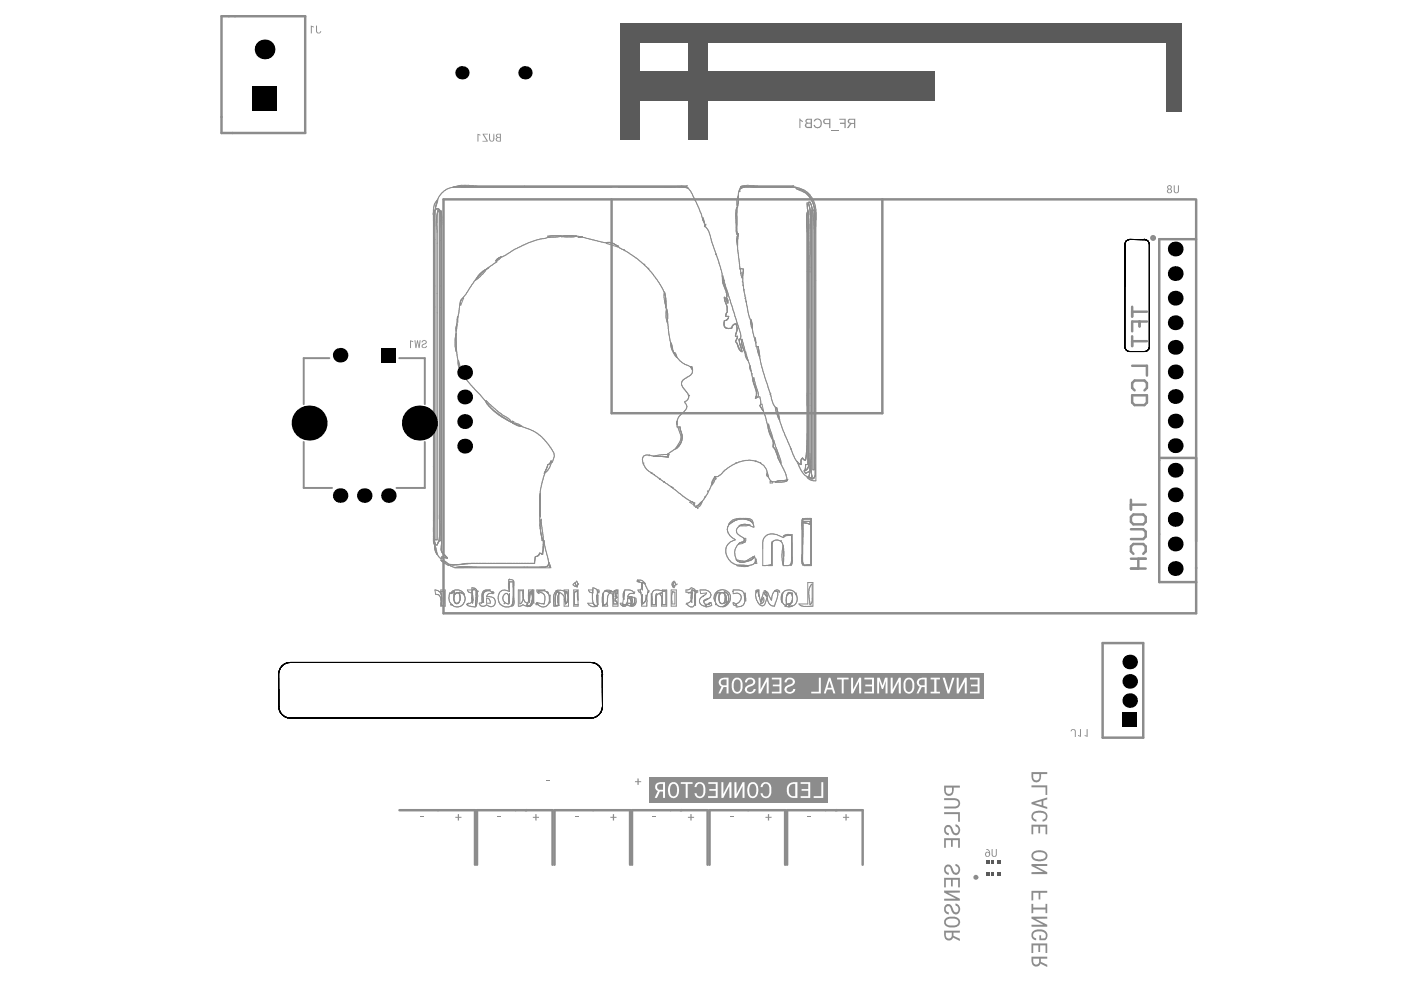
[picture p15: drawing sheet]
<svg xmlns="http://www.w3.org/2000/svg" width="297mm" height="210mm" viewBox="0 0 297 210" stroke-linecap="round" stroke-linejoin="round" font-family="sans-serif">
<path d="M238.8 51.1l.7-.3h3.1a1 1 0 0 1 1.1 1v21.7a1.07 1.07 0 0 1-1.1 1h-3.1a1.07 1.07 0 0 1-1-1v-21.7zM59.8 141.2l1.1-.7h.7h63.6a2.4 2.4 0 0 1 2.5 2.4v6.9a2.49 2.49 0 0 1-2.5 2.4h-63.6a2.4 2.4 0 0 1-2.5-2.4v-6.9l.3-1.2z" fill="none" stroke="#000" stroke-width=".21"/>
<g fill="none" stroke="#8c8c8c" stroke-width=".21">
<path d="M96.1 39.7h1.7M98.9 39.6l-1.1-.1a4.9 4.9 0 0 0-5.2 3.3l-.2 1.5h.4l.3 .3M141.9 39.6h1.3M142.4 39.7h-46.4M143.8 39.6l.1 .1M144.7 39.7a2.12 2.12 0 0 1 2.2 1.8l1.2 2.5 1.2 3.2v-.1M145.2 39.6h-48.5l1-.3 48 .1-.4 .2M145.3 39.6l-3.9 .1M145.3 39.6l.6 .3-1.2-.3-1.8 .1M157.3 39.6l-.3 .2v.2l1-.3h1.9M159.3 39.7h-2l-.5 .6M159.6 39.7h9.2"/>
<path d="M165.3 39.6l3.3 .1M167.5 39.6h-10.5l1.4-.3 9.9 .1-.7 .2M168.8 39.7l1.8 .6 1.2 1.1a6.4 6.4 0 0 1 1.2 3.6v56.9l-1.2-.2-.7-.5 .4 .1a.83 .83 0 0 0 .8 .1 .83 .83 0 0 0 .5-.7v-56.1l-.1 .4M168.8 39.7a4.4 4.4 0 0 0 2 1.2l.8 .9 .6 .8 .5 1.5v55.5h-.3v-55l-.6-1.6M168.8 39.7v.3l.3 .1 .6 .1 .7 .3 1.2 1 .6 1 .3 1.1M92 45.5v6.4M92.2 45.1l-.2-.5v70.8l-.1-.6-.1-69.6 .2-1.7 .4-.7 .4-.4-.8 2.8M92.2 45.5v1.4M93.1 44.6l-.4 .7v69.2h-.5v-69.5a.64 .64 0 0 1 .6-.8 .64 .64 0 0 1 .7 .8v69.6M93.1 44.6h-.3l-.2 1.4 .1 2.7M93.1 44.6l.5 .9M93.1 44.6v70h.4"/>
<path d="M93.5 45.3l.1-.6v71.2M93.5 45.9v.8M93.6 45.7v2M103.3 57l-1.3 1-1 1.2M103.3 56.9l.3-.1a6.9 6.9 0 0 0-3.1 3l-2.1 3.1a1.75 1.75 0 0 0-.8 1.5l.1 .3 .6-1.5a2.35 2.35 0 0 0-.9 2.2l-.4 2.5M106 54.6l.3-.2-.5 .6-.8 .4 .9-.8M116.2 50h2.8l-.8 .2-1.6 .1h-.4zM116.6 50l-.1 .1a2.84 2.84 0 0 1-1.9 .6l-3.8 1.3-1.6 .8-2.2 1.4-.9 .3a1.01 1.01 0 0 0-.8 .9l.1 .1-.7 .4a9.1 9.1 0 0 0-2.6 2.4l-1.3 1.1 .1-.2M116.8 50h5.5l-.8 .2h-2.5l.4-.2M119.6 50h2M122.1 50l6 1.4h1.2l.7 .2M122.6 50.3l.9-.1z"/>
<path d="M129.7 51.5l-1.2 .1 2.5 .8-.6-.6M129.9 51.6l.8 .4a.39 .39 0 0 1 .5 .4l3.2 2 1.9 1.5 1.8 1.8 1.5 2.1a7.5 7.5 0 0 1 1.5 3.4M130 51.7l.3 .1M132.3 52.9l-.1 .1M136.7 56l-.1 .1M137.6 56.9l-.1 .1M149.1 46.8l-.1-.7 .4 1.4-.1 .5M149.1 46.9l.2 .2M149.3 48l.5 .3 .4 .6 2.8 8.6a17.1 17.1 0 0 0 1.1 4.6v.8M149.7 47.5l-.1 .3-.3 .2zM151.8 53.9l-.1 .1M153.3 59.1v-.6l.3 1.1-.3-.4"/>
<path d="M156.2 45v1M156.2 47.7v1.3M156.2 49.1l.3 .5M156.3 43.9l-.1 .4M156.4 50.6v2.4l.5 3.9 .7 .2M156.4 43.6l-.3 .8-.1 .7 .1 4 .1 .6v-5.8M156.4 43.3v.3M156.5 49.9l-.1 .4M156.5 41.4l-.3 1.1 .2 1.4v-.3M156.5 49.6l-.3 1 .2 1.5v-2.1M156.5 42l.1 .5-.2 1M156.5 49.6v.4"/>
<path d="M156.8 40.3l.1 .4v-.7l-.4 1v2.2M157 56.9l.1 1.1 .2 .9 .2-.6M157 56.9l-.1 .2M157 56.9l.6 .2M157.2 57.9l-.2 .1M157.4 59.7v.1M157.6 57.5l-.1 2.2 .1 1.4 1.1 5.5 .7 1.9M157.6 57.1v.3M157.6 57.1l-.1 .8M171.1 48v47.2l-.3 2.4M171.2 43.8l.2 1.5 .1 52M171.2 44.3l.1 54.2h-.5v1.3l.4-.4 .2-.7"/>
<path d="M171.2 44.3l-.1-1.3h.3l.4 1.4v2M171.2 44.9l-.2 .8 .1 2M171.3 44.7l-.2 1.1v2.7M171.3 44.7v.1M171.3 44.7l-.1 .1M171.3 44.9l.1 .5M171.4 51.1v18.6M171.7 42.8l-.4 .4-.1 .5M171.7 42.8h-.3l.4 2.9-.1 8.4M171.7 42.8l.2 .5M171.8 47.4l-.2 53.1M172 43.6v.1"/>
<path d="M172.1 43.8l.1 1.4-.2 1.7M172.6 43.8l.1 .5M172.7 44.6h-.7v55.2l.2 1.1M172.7 45.1l-.2 1.1 .2 2.5M172.7 44.3l.1 .9M172.8 46v1.7M96.6 70.9l.1 2.6M96.7 70v.2l.2-1.6-.3 1 .1 1.3M96.7 70.7v3.9l-.2-1.2v-1.6zM96.7 74l.5 2.8M96.8 69l-.1 1M97 68l-.1 .8"/>
<path d="M97 67.9l.1-.8v1.2l-.1-.3M97 67.9v.1M97.2 76.7v.8l.3 1.1 .3-.3 .1 .3a8.2 8.2 0 0 0 2.2 3.4l1.7 1.7 2.3 2.8 1.4 1.2 2.7 1.7M97.4 78l-.2-1.5 .5 2.1-.3-.3M98.2 79.1l.1 .5-.2-.3zM141 62.7l-.1-.8-.1 1.2 .4 1.9M141.1 63l.1 .3M141.2 63.6v1.4M141.2 65.1l-.1 .2M141.2 63.2v1.4M141.2 65l.3 3.5-.3-1.2 .2-1.8 .2 1-.1 1.2M141.5 68l.3 2.6 .4 2.3"/>
<path d="M142.2 73l.5 1.3a5.7 5.7 0 0 0 3.6 3.4 1.15 1.15 0 0 1 .5 1.1 1.15 1.15 0 0 1-.7 1l-1.2 .8a.95 .95 0 0 0-.4 1.1l.9 1.3a1.26 1.26 0 0 1 .6 1.2 1.26 1.26 0 0 1-.9 1l.3 .4a1.18 1.18 0 0 1-.3 1.6 3.5 3.5 0 0 0-1.5 1.9l-.2 .5 .2 .5M142.2 72.9l.1-.2 .3 1.7-.3-.7-.1-.7M142.2 72.9v.1M142.7 74.5v.1M142.8 74.7h.3l.5 1.1zM146.4 77.7h.3l.1 .8zM153.5 68.5l.1 .6M153.6 63.2v.3M153.6 63l.4 .5 .2 .8 .1-.6-.3-.5M153.6 63v.5M153.6 68l-.1 .4M153.6 68l-.1 1.1 .2 .3 .3 .2h1.1"/>
<path d="M153.6 69.2v.1M153.6 63l.4 .7M153.6 69.2l.1 .2M153.6 63.5l.1 .1M153.7 63.6l.5 1.5v1M153.7 63.6l.1 .4M153.8 69.4l.8 .2M153.8 64.1l.3 1 .1 .9M154 63.2l.3 .3 .1 .8-.3-.5M154 63.2l.1-.7-.3-1.1a3.8 3.8 0 0 1-.5-2.5l3.4 10.7a2.64 2.64 0 0 1 .2 2.3h-.1M154.1 62.9l-.1 .3M154.2 66.1l-.3 .8"/>
<path d="M154.2 66.1l-.2 .3-.1 .7h.6l-.1 .4-.4 .4-.3 .1M154.4 67.4l-.3 .4-.5 .2M154.5 67.2v.2M155.1 69.6h-.3M155.5 68.9l-.4 .7M155.9 68.7l-.4 .1M156 72.5l.7 1.6 .6 .5M156.1 68.6l.2 1.1-.4 1.6h.5M156.1 68.6v.4M156.1 68.6l-.7 .3-.2 .5M156.2 69.1v.9l-.2 1M156.4 71.3l-.4 .9"/>
<path d="M156.4 71.3l-.5 1.1 .3 .3 .6 1.4 .5 .5M156.7 72.1l.6 2.5M156.8 72.4v.3M156.9 72.9v.1M157.2 73.8v.2M157.2 72.4v-.5h-.5l.1 .5M157.2 74.1l.1 .5M157.2 72.5l.5 1.8M157.5 73.8l-.2-.6a1.41 1.41 0 0 1 0-1.3l.7 2.7-.2-.2M157.6 60.5l-.1 .1M157.6 74.1l1.4 3.6M157.7 61.4v.1"/>
<path d="M158.1 63.2l-.1 .1M158.1 74.6l.5 1.9a1.9 1.9 0 0 1-.5-1.9zM158.2 63.9v.1M159 77.7l.7 3.2M159.1 77.6l.1 1-.3-.6zM159.4 68.5l-.2-.8-.1 .6 .4 1.4M159.4 68.5l.1 .8M159.5 69l.1 1.5 .5 1.6M159.5 79.2l-.1 .1M160.1 72.2l.2 .5-.2-1.1v.6M160.2 72.5l.1 1h.5l.3 2.2-.5-1.2-.1-1M160.8 73.6l.4 3.1 .9 3 1.9 6 .4 .6 .3 .2"/>
<path d="M108.2 89.4l.3 .2a6.4 6.4 0 0 0-2.3-1.9l-3.2-2.8 .2 .7 .4 .5 2.1 1.9 1.7 1 2 1 3.7 1.4 1.8 1.2 1.4 1.7a4.7 4.7 0 0 1 1.2 2.5l-.4 1.2-.3-.3-.1 .4M108.6 89.3l.4 .1-.3 .1zM108.6 89.7a2.74 2.74 0 0 1 2.1 .7h-.6zM115.6 100l-.2 .4 .1-.1M115.8 99.4l-.3 .9M116.1 98.7l-.2 .6M116.6 98.2l-.3 .3M116.7 98.1l-.2 .3-.3 .1-.6 1.5M116.7 98.1l.2-.4-.3 1.3-.4 .7-.7 .6M136.5 98.2l-.1 .1M137.8 96.5l-.2 .1M139.3 96.8l-1.2-.2a1.3 1.3 0 0 0-1.9 .5 3.8 3.8 0 0 0 2.4 3.5"/>
<path d="M140.4 96.8l1 .1M141 96.8l.7 .1M141.5 96.3l-1.8 .2-1.2 .3h2.4M141.5 96.3l.2 .1v.5M141.5 96.3h.3l-.1 .6M141.7 96.4h.1M143.6 89.3v1.2h.6v.3a3 3 0 0 1 0 3.3l-.2 .4-.8 .7 .8-1.3a1.9 1.9 0 0 0 .3-1.6l-.6-1.8M144.2 90.7l.2 1M144.5 93.5a7.3 7.3 0 0 1-3 2.8M144.5 91.8l.1 1.2M144.6 93l-.1 .3M146.2 83.8l-.1 .2"/>
<path d="M156.1 98.1h-.1M159.7 81l.8 2.3-.1 .6-.3 .5M160.1 84.4l1-.3 .2 .9v.6l-.2 .4M160.3 82.7l-.7-2.1 .2-.5 1 3.2v.7l-.3 .3M160.3 82.8l.1 1-.3 .6M160.3 97.7l-.2 .2M161.1 86l.5-.3 .3 1.4-.7-.9M161.1 86l.1 .2M161.2 86.2a11.5 11.5 0 0 1 1.7 4.3M161.3 98.1h-.1M162.9 90.7l1.1 3.2M163 89.9l.9 3.4-.4-.5a3.9 3.9 0 0 1-.5-2.9z"/>
<path d="M163.4 83.5l-.1 .2M163.9 94.8l.2-1.5 1.5 4.9-.3-.4M163.9 94.8l.8 1 .7 2.2 .4 .8a7.5 7.5 0 0 1 1.1 3.1l-2.1 .1M164 94.1l-.1 .7M164.1 95l1.1 2.6M164.2 93.8l-.1 .1M164.4 86.5h.3l.6 2.6-.3-.5zM164.7 86.5l.2 1.5 .6 1.7 2.7 6.8 .6 1.2 1.1 .8M167.6 94.9v.1M167.8 95.2l-.1 .1M169 97.8v.1M169.2 98.1l-.1 .1"/>
<path d="M169.9 98.5l-.7-.2a4.3 4.3 0 0 0 2.2 2.9l.3-1.3-.9 .5-.3-.6a1.18 1.18 0 0 0 1-1.2M169.9 97.5v.8M169.9 97.5v1M170.2 97.1l.1 .3 .5 .2M170.2 97.1l-.3 .4M170.2 97.1l.6 .5M170.8 99l-.3 .9 .1 .2M171.1 95.4l-.3 2.2M171.1 94.3v1M171.1 86v7.4M171.4 97l.1 1.7M171.7 99.8l-.8 .5"/>
<path d="M172 96.3l-.1 3.5 .3 1.4M172.8 99.1l.1 1.6a.62 .62 0 0 1-.3 .7 .62 .62 0 0 1-.8-.1l.4-.1M91.9 112.7l.1 1.5M92 115.2l.7 2.3 .3 .5 .6 .5 .5-.3 .6 .1M92 109.6l-.1 2.3M92 114.4l.4 1.1h.3M92 114.8l.2 .1M92.2 114.9v.2M92.3 115.3v.1M92.6 117.3l-.4-1.6v.7l.5 1.2v-.2M92.8 115.2l-.1 .3M93.1 110v4"/>
<path d="M93.1 114.1l-.4 1.4M93.5 114.6l-.7 .5M93.6 116.2a2.13 2.13 0 0 0 1.1 2l.2 .2M93.6 115.4l.1 1.6 1.2 1.4M93.6 119a1.47 1.47 0 0 1 1.6 .9zM94.9 118.4l-1.3-.4-.1 .8 .4 .1a4.1 4.1 0 0 0 3.2 .8M99.9 119.5l-2.7 .2M113.3 119.5h-14.4l-1.4 .2-2.3-.1 .4 .4 1.1 .3 18.9-.1M113.5 118l-.2 1.5M113.7 118h-.2M114.4 106.9v-1.8l.2-.5v5l-.2-.7M114.4 117.3l.7 .3 .1-2.6 .2-.4 .9 5"/>
<path d="M114.4 117.3l-.3 .5-.6 .2M114.4 117.3l-.4 .6M114.4 106.2l.1 5.3M114.5 111.3l.2-1.2 .5 4.5h-.3l-.1-1M114.5 111.5v.2M114.5 111.6v.6M114.5 112.1l.1 .2M114.6 112.3l.1 .8M114.6 112.5v.3M114.6 112.9l.1 .5M114.7 113.4l.5 1.7M114.7 113.3v.2"/>
<path d="M115.2 115.2l-.3 2.4-.2-.3h-.3M115.5 100.3l-.9 3.2-.2 1.7M116.3 119.7l-.4 .4M116.3 119.6l.2-.3v1.1h-20.1l1-.3 2.8 .1M116.3 119.6l-.2 .5-.6 .1M116.6 119.8l.2 .6-.2-.3zM138.2 100.2l-.1 .2M138.6 100.6l3.7 2.6M138.8 100.6h-.2M140 101.5l-.2 .1M140.9 102.1l-.2 .2M142.3 103.2l.5 .3z"/>
<path d="M142.4 103.3l3.6 2.7a1.43 1.43 0 0 1 1.2 1.1l-1-.6 .6-.1M147.5 107.6l1.4-1.3-.6 1.1-.4 .2zM148 107.8h-.1M149.5 105.3l-.1 .1M150.1 104.1l-.1 .1M151.5 101.2l.2-.2-.3 1.2-.5 .7 .1-.9zM151.9 101.5l-.2 .1M154.5 111.4h.1M155.7 110.4h.1M155.8 110.4l-1.3 .8 .8-.9 .9-.3h2.8a.86 .86 0 0 1 .7 .9l-.3-.2M156.4 119l.4 .1M156.7 115.2l.8-.3v.3l-1 .2z"/>
<path d="M156.7 110.1l-.9 .3M156.8 119.1l.3 .1M157 110l-1.6 .5a1.84 1.84 0 0 0-.7 3l1.2 1-1.1 .5-.7 .8-.2 .6 .1 1.3a3.2 3.2 0 0 0 3.2 2.2h1.7a4.4 4.4 0 0 1-2.5 .1l-.2-.1h2.2M157 110h1.1l.8 .3a1.83 1.83 0 0 1 .9 1.5l-.4-.2a2.01 2.01 0 0 0-2-.3 1.24 1.24 0 0 0-1 2l1.4 .9M157 110l-.2 .1M157 119.2h.9l1.2-.4 .9-.8 .1 .5-.1 .9-.6 .4-.7 .1M157.4 110h.2M157.6 110l1.7 .6M157.8 114.3l-.2 .8 .5-.3v-.7h-.3v.4M157.8 114.6l-.1 .2a2.44 2.44 0 0 0-1.9 2.9l.3 1 .3 .3M157.9 111.2h-.3M158 111.2l1.1 .1-.8 .2h-1.6l.7-.3"/>
<path d="M159.5 118.2l.5-.3-.1 .3-.9 .7-1.4 .1-1.5-.3 .3 .3M159.6 118.2l-1.3 .7a1.82 1.82 0 0 1-1.8 .1M159.7 111.1h.1M160.3 118.5l.2 1h-.4zM162.7 100.2l.3 1-.5-.4zM162.8 100.7l-.2-.7a2.78 2.78 0 0 0-1.9-2.1l-1.6-.3-2.4 .3-2 1-2.1 1.8a.81 .81 0 0 1-1.1 .3l-1.1 2.8-.7 1.3a5.8 5.8 0 0 1-1.9 2.2h-.6l.1-.7-.5-.2M162.9 100.8v.4a1.34 1.34 0 0 0 2 .8M163.3 119.8l-1.6 .1v-5a2.11 2.11 0 0 1 3.1-1.5l1.3 .6 .7-.5h1v5.7l-.1 .5-.4 .2h-1.2M163.3 102.1h.4v.3h-.4zM163.6 115.2a1.1 1.1 0 0 1 1.6-.6l.6 .4 .3 1M163.7 114.8v5.1h-.7l.6-.1v-4.4zM164.7 102l-.1 .1"/>
<path d="M165.5 101.9l1.5-.3a1.54 1.54 0 0 1-1.3 .7h-1.3l.1-.1M165.7 114.7h-.1M166.1 115.7v4.2l-.3-1.7v-1.4zM166.1 116.1v3.1M167 113.5l-.9 .2 .4-.3 .5-.1 1 .1v5.6l-.1 .6-.2 .3v-.4M167.8 118.6v.7M167.8 114.9v3.6M170.2 110.1h1.7v9.7h-1.7v-8.9h.6M170.2 110.1l1.8-.2v10h-1.5l.6-.1M170.2 110.1v5.4M170.2 117.5v1.3M170.2 119.1l.3 .7"/>
<path d="M170.3 110.5v.4M170.6 110.9l1.1 .3v-.7h-1.5v-.6l-.2 .4v8.8l.2 .7M171.1 111l.5 .1M171.6 100.7v.6l.6-.1M93.5 125.4v-.3h.9v3.4h-.9v-.8a1.77 1.77 0 0 0-.6-1.6l-.5-.1-.2-.9 .5 .1a1.38 1.38 0 0 1 .9 1.1M93.5 125.4l.1 .8M93.5 125.4h.7M93.6 126.3v2.1h.5M93.6 126.5v1.2M94.2 125.4l-.1 3M96.1 125.5l-.6 .4 .4-.6a1.74 1.74 0 0 1 2.4 .4l.2 .3-.6-.2M96.1 125.5l-.3 .4-.5-.2-.1 .8a1.78 1.78 0 0 0 .8 1.9l-.5-.2 .3-.1"/>
<path d="M96.1 125.5l.2-.1-.1 1.7M96.2 127l.1 .6M96.3 127.2l.1 .6a.63 .63 0 0 0 .8 .1 .63 .63 0 0 0 .3-.6l-.1-1.7 .9 .5a1.75 1.75 0 0 1-.7 2.5l-.4 .1a1.42 1.42 0 0 1-1.4-.5M96.3 125.6l.1 .4a1.35 1.35 0 0 1 1.4-.3M97.5 126.1a.56 .56 0 0 0-1-.3l-.3 1M97.5 126.5a1.05 1.05 0 0 1-.8 1.4l-.3-.3M99.1 125.1h.9v.6l-.7-.2zM99.1 128l.3-.1-.5 .3zM100 124.6l.8 .2-.8 .1zM100.1 125.9v-.7a.52 .52 0 0 1 .9 0h.1l-.2 2.5M100.1 125.9l.1-.2v1.6a1.17 1.17 0 0 1-1.1 .8v.3l1.4 .3h.3l.1-.6M100.1 125.9l-.1 1.1 .2 .9v-.9"/>
<path d="M100.1 125.9l.1 .9M101 126.3v-1.4a6.3 6.3 0 0 1 0 3.6v-2M101.4 125.3l-.1 .1M102.2 127.7l-.1 .2M102.4 126.5a1.08 1.08 0 0 1-.4 1.3l-.4 .1a.9 .9 0 0 0 1.6 .3 1.06 1.06 0 0 0 1.8-.3 1.06 1.06 0 0 0-1.2-1.4h-.6a.96 .96 0 0 1 1.4-.6l-.1-.1a1.3 1.3 0 0 0-2-.2l-.1 .4v.8M102.4 127.1l.1 .6h-.3M103.2 126.8l.5 .3 .2 .8h-.7zM103.3 125.2a1.08 1.08 0 0 0-.9 1M103.5 125.2l.4-.1h-.9a1.04 1.04 0 0 0-.8 1v1.6M104.3 125.6l.2-.2 .2 .3zM107 128h-.1M107.9 126.5a.63 .63 0 0 0-.8-.6 1.21 1.21 0 0 0 .2 2.1l.6 .1v-1.8l.1-.4v2l-.1-.5"/>
<path d="M107.9 126.6v.5M108 125.4l-.2-.9 .1-1.6h.6l.2 .1 .3 .4v3.8a.93 .93 0 0 1-.5 1.3l.3-1.2M108 123.4h.8v4.2a1.22 1.22 0 0 1-.9 1.1h-.8a1.78 1.78 0 0 1-1.4-2.3l.2-.7a1.18 1.18 0 0 1 1.3-.6l.8 .3zM108.1 122.8h-.1M108.8 124.5v2.4M110.2 125.2h.6v.6a2.37 2.37 0 0 1-.2 1.9l-.4 .4zM111.6 128.4l.3-.5a1.28 1.28 0 0 1-1-1.1l.1-1.7h-1.1v3.4l.7-.1 .2-.2 .8 .3h.8M111.6 128.4l.8 .1M111.7 128.2l.5-1.1v-1.5h.7v1.6l-.3 .7a.51 .51 0 0 1-.2 .5 .51 .51 0 0 1-.6 0M111.8 128.2l-.2 .2M112 128.6h-.1M112.8 127.5l-.4 1"/>
<path d="M112.9 126.6v.3M112.9 126.3l-.5-.9 .6-.2v2.2M112.9 127.1l-.1 .3M113 127.5l.2 .4v-2.8h-1.1l-.1 1.8 .2 .8 .2-1.6 .5-1 .1 1.9a1.28 1.28 0 0 1-.6 1.5M113.7 128l.1-.1 .2 .3h-.3zM114.1 125.2l.2 .7-.4-.3-.1-.5h1.7l-.4 .1M114.1 125.2l1.3 .9 .1 1.1-.1 .9-1.6-.4a1.39 1.39 0 0 0 1.3 1 1.39 1.39 0 0 0 1.3-.9M114.1 125.2h1.2l.6 .4M114.4 125.2h.5M115.3 128h-.1M115.8 120.1l-.1 .1M115.8 125.4l.4 .2 .1 .3z"/>
<path d="M115.9 125.6l.5 .7a1.41 1.41 0 0 1 0 1.3v.3M116.6 126.2v1.5l-.1-.4zM117.8 125.4l.4-.2-.5 1.6v1.6h.8l-1.1 .1v-2.1zM118.3 126.5l.2-.8v2.7M118.3 126.4v2M118.3 127.6l.2 .8M118.3 126.3l.4-.4-.5-.3a.79 .79 0 0 0-.5 .9v1.2M119.8 125.6l.4-.2-1.3-.3-1 .1 .2 .1a2.15 2.15 0 0 1 1.6 1.7l.1 .4M119.8 125.6h.6v.5a1.74 1.74 0 0 1-.5 2M119.8 125.6l.1 .7M119.8 125.6v.3M119.8 126l.1 1.1"/>
<path d="M119.9 126.6v1.5M119.9 127.7v.4M120.4 127.2l-.4 .8M120.4 126.5l-.2-.7-.6-.4v-.3h.9v3.4h-.9v-1.5l.3 .9M121.6 123.8l-.1 .2 .3 .3 .6 .2-.1-.2a.58 .58 0 0 1-.2-.8l.2-.3 .2 .5-.1 .6-.3-.3-.1-.5zM121.8 125.6v2.6h.8M122.4 125.2v1.4l.2 .7v-2.2h-1v3.4h1v-.3M122.4 125.2l-.6 .4M122.4 125.2l.2 3M122.7 123.8l-.1 .1M124.6 127.9h1.1a.87 .87 0 0 0 .8 .6 1.52 1.52 0 0 1-1.9-.6zM126.6 127.5l-.1 1a1.38 1.38 0 0 1-.9-1.4l.1-2h-.9l.2 .4 .7 .2v-1.1a.88 .88 0 0 1 .9 1.1v2.1"/>
<path d="M126.6 127.3l-.1-1.1h.3v2l-.2-.4M126.6 125.1h.4v.6zM127.9 126v1.7M128.4 125.3l-.2-.1h1.4l-.6 .4M128.4 125.3l.6 .3M128.4 125.3l-.3 .1-.2 .5M128.5 125.3l.5 .3M129 125.6l.6-.2a3.1 3.1 0 0 0-.9 2.3l-.2 .4-.6 .3v-2.7l-.2 .9v1.9h1.1l-.1-.6-.4 .3M130.4 125.7l.5 .2M130.4 125.7v.3l.3 .2-.3 .3h.3M130.4 125.7l.2 .4-.2 .2 .5 .3-.2 .2M130.6 127.4l.1 .1"/>
<path d="M130.7 126.8h-.3v.6h.3l.1 .3M130.7 126.8l-.3 .4M130.8 127.6l.1 .5M130.8 127.8l.1 .3M130.9 125.2l-.8 .2 .3-.2 .6-.1v3.4h-1.1v-3.1l-.6 .3 .6 .3 .1 .3 .1 1.8h.8M130.9 125.2l-.7 .4-.2 .3 .1 1.8M130.9 125.2v.7M132.3 125.3l.1-.1-.1 1.9-.2-1.2zM132.9 128.2l-.3 .3a.82 .82 0 0 1-1.1-.6h.5l.2 .3 .3 .1M133.1 126.8l.6-.3h-.6a.96 .96 0 0 1 1.4-.6 1.12 1.12 0 0 0-1.1-.8h-1l-.4 3.3 .9-.2M133.1 126.8v1.1h1.1l-.2-1.4-.5 .1 .3 1.1M133.1 126.8a.94 .94 0 0 1 .8 .6 .94 .94 0 0 1-.2 1"/>
<path d="M133.1 127.3l-.3 .8-.3 .2M133.6 127.9l-.7 .3M134.4 128l-.7 .4M134.5 127v-.2h.3l.1 .8-.4 .8-.8 .1-.8-.3M134.5 127.1a.9 .9 0 0 1-.2 1.1l-.6 .2M134.5 127.8v-1.2h-.7l.2 .8-.3 .8M134.6 125.5l-.1 .1M135.3 122.9v.3l.3 .2-.5-.1zM135.3 123.1l-.2 .1 .9 .3 .2 1.6v-1.6M135.3 123.1h.7l.8 .7-.6-.3M135.7 125.1h-.4l.2 .4 .4 .2M135.7 125.1l.2 .6"/>
<path d="M135.9 125.7l.1 .8v2h1.1l.1-1.2-.2-1.1-.2 1.3M136 126.6l.2-.6v2.1M136 126.6l.2 .9M136.2 124.4l-.5 .7M136.2 123.5h.3l.5 .9a1.29 1.29 0 0 1 .3 1.4l-.2 1.1-.3 .6M136.8 127.5l-.6 .6M137.6 125.2v.4l-.3 .1zM138.2 126.2l-.1-.3v2.6h1.1v-2.6l-.2 .5v1.8h-.8v-1.9M138.2 126.2v1.5M139 126.8v.6M140.3 125.7l-.4 .1a1.26 1.26 0 0 0-.9 1M141.2 125.2h-1.2a1.22 1.22 0 0 0-1.8 .7v.3"/>
<path d="M141.2 125.2l-.8 .2v-.3h1v3.4h-1.1v-2l-.5-.6 .5-.2M141.2 125.2v3h-.8v-2.5h-.1M142.3 125.1h1.1v3.4h-1.1zM142.6 125.4l.5 .2v2.5h-.6l-.1-1.8zM142.6 124.3h.5l-.2 .3zM142.7 123.4l.2-.2-.3 1.1-.1-.4zM143 123.5l.1-.1 .1 .5-.6 .4zM143.6 123.8l-.2 .2M145.4 125.1l.7-.1 .4-.4 .6 .2 .3 .3 .2 .6-.9-.6 .1 .8-1.4-.3zM145.5 128v.1M145.9 125.7l.6-.1zM146.7 125.1a.58 .58 0 0 1 .7 .4v.6"/>
<path d="M146.7 127l-.5 .7-.6 .2a1.13 1.13 0 0 0 1.3 .7l.5-.7M146.7 125.1v1.8M146.7 125.7v2l-.2-.9zM147.4 126l.1-.3v2.7l-.2-2.2M147.4 126v2M147.6 125.2h.3v.4h-.3zM149 126.5l.8-.8-1.2 .2-.2-.8h1.2a1.06 1.06 0 0 1 1 .5 1.06 1.06 0 0 1-.1 1.2l-1.2 .6-.1 .3 .5 .5M149.2 126.3a1.11 1.11 0 0 0-.9 1.2 1.11 1.11 0 0 0 1 1h.5v-.3h-.1M149.3 127.3l.8-.3-.9 .4zM150.2 128.1l.2-.3 .4-.1 .1 .7-1.2 .3-.2-.5h.2M150.2 128.1l-.5 .1M150.3 128l.3-.1-.5 .3z"/>
<path d="M151.9 128.1l-.2 .1M152.4 126.9l.1 .5 .3 .5 .6 .1 .6-.3M152.6 125.8l-.1 .1M153.7 127.3a.64 .64 0 0 1-.7 .7 .64 .64 0 0 1-.5-.8v-1.6a1.57 1.57 0 0 0-.9 1.7v.1a1.35 1.35 0 0 0 1.8 1.2M153.7 127.2l.2-1 .1 .4v1.1M153.8 126.6a.72 .72 0 0 0-1-.8l-.4 .9M153.8 126.6l-.1 1.1h.3M154.1 128l-.8 .7 .1-.1M154.4 127.4l.1-1a.82 .82 0 0 0-.9-.7l-1.6-.1-.5 1.8v-.1a1.56 1.56 0 0 1 .5-1.8l.1-.2a1.82 1.82 0 0 1 2.7 .9l.1 .8-.3 .7-.7 .7-.5 .2M154.4 127.4l-.1 .4-.9 .8M154.4 127.4l-.3 .6M154.5 127.3l-.1 .1"/>
<path d="M154.5 127v.3M154.5 126.9l-.4-1.2-.5-.3 .4 2M155.4 125.3l-.1 .1M155.5 127.7l.7 .7-.6-.1zM157.9 126.5l-.3-.9-.3-.3-.6-.2h-1.2v.8h.1a1.06 1.06 0 0 1 1.5 .4 1.06 1.06 0 0 1-.5 1.4l-.5 .4v.6h.3a1.29 1.29 0 0 0 1.5-1.1v-1M157.9 126.6l.1-.9 .1 1.7-.2-.4M157.9 126.6v.3M160.5 125.4l.3-.2 .1 1.3v-1.4l-.6 .1v.4M160.6 125.3a1.73 1.73 0 0 0-.1 2l.2 .4a.83 .83 0 0 0 .6 .7 .83 .83 0 0 0 .9-.3l.5-1.5a1.71 1.71 0 0 0 1.5 1.9l.6-2a1 1 0 0 0-.3-1.2l-.4 .2-.2 .4-.3 1.4-.8-1.6-.3-.3M160.8 125.6l.1 .6M160.9 126.3l.3 1.3 .7-2 .6 .8M161.6 127l-.2 .1"/>
<path d="M161.9 126.6a.99 .99 0 0 1-.7 1.5zM162 125.2h.3v.4h-.3zM162.5 125.4l.2 1.1M162.5 125.4l-.4 .5 .4 .5M162.5 126.4l.2 .1M164.2 125.2a.65 .65 0 0 1 1.1 .4zM165.8 125.8l.1-.1-.1 2-.2-1.2zM166.4 128.5a1.48 1.48 0 0 1 1.3-.4l-.5 .4h.8l-.7 .2zM166.7 126.6a1.06 1.06 0 0 1 1.3-.9v.9M166.7 126.6l.3-.8a.48 .48 0 0 1 .5-.2 .48 .48 0 0 1 .4 .4 1.8 1.8 0 0 1-.4 2.2l-.2 .2M166.7 127v.5M167.9 125.8v.1"/>
<path d="M167.9 127.7v.1M168 126.8a1.08 1.08 0 0 1-1.3 1.3M168.8 125.7l.1 .6zM168.9 126.3l-.5-.7-.5-.4a1.4 1.4 0 0 0-2 .7l-.2 .7 .1 .9a1.01 1.01 0 0 0 .9 .9v-1.8M168.9 126.3v1.3a1.34 1.34 0 0 1-1.2 .9M171.3 123.5h1.1v5h-2.5l-.5-.4h1.9zM171.9 124.1l.3-.3v3.7l-.2 .5-.3 .2-.2-2.8z"/>
</g>
<path d="M47 3.4h17.7v24.8h-17.7zM129.7 42.3v45.3h57.4v-45.3M253.3 42.3h-159.3v87.7h159.6v-87.7M253.6 50.7h-7.8v72.7h7.8M245.8 97.1h7.8M233.8 136.3h8.6v20.1h-8.6zM84.7 171.8h16v11.6M101.1 183.4v-11.6h16v11.6M117.6 183.4v-11.6h16v11.6M134 183.4v-11.6h16v11.6M150.4 183.4v-11.6h16.1v11.6M166.9 183.4v-11.6h16v11.6" fill="none" stroke="#8c8c8c" stroke-width=".52"/>
<path d="M69.8 75.9h-5.4v9.8M84.6 75.9h5.5v9.8M64.4 93.7v9.8h6M90.1 93.7v9.8h-6" fill="none" stroke="#8c8c8c" stroke-width=".42"/>
<g fill="#8c8c8c">
<path d="M89 172.9h.8v.2h-.8z"/>
<path d="M105.5 172.9h.7v.2h-.7z"/>
<path d="M115.9 165.4h.7v.2h-.7z"/>
<path d="M248.9 39.3h.2v1.1a.34 .34 0 0 0 .3 .4 .34 .34 0 0 0 .3-.4v-1.1h.3v1.2a.55 .55 0 0 1-.6 .5 .55 .55 0 0 1-.5-.6z"/>
<path d="M121.9 172.9h.7v.2h-.7z"/>
<path d="M138.3 172.9h.8v.2h-.8z"/>
<path d="M154.7 172.9h.8v.2h-.8z"/>
<path d="M171.2 172.9h.7v.2h-.7z"/>
<path d="M210.2 180h.3v1.2a.34 .34 0 0 0 .3 .3 .34 .34 0 0 0 .3-.3v-1.2h.2v1.2a.55 .55 0 0 1-.5 .5 .55 .55 0 0 1-.6-.5z"/>
<path d="M227.1 154.7l.2-.1 .7 .1 .1 1.6h-.2v-1.2a.34 .34 0 0 0-.3-.4 .34 .34 0 0 0-.4 .4h-.2z"/>
<path d="M229 154.6h.2v1.7l-.6-.3v-.2l.4 .2z"/>
<path d="M230.4 154.6h.2v1.7l-.6-.3v-.2l.4 .2z"/>
<path d="M67 5.4h.2v1.2a.34 .34 0 0 0 .3 .3 .34 .34 0 0 0 .4-.3h.2a.55 .55 0 0 1-.6 .5 .55 .55 0 0 1-.5-.5z"/>
<path d="M65.9 5.4l.6 .2v.2l-.4-.1v1.4h-.2z"/>
<path d="M97.1 172.6h.2v.6h.5v.2h-.5v.6h-.2v-.6h-.6v-.2h.6z"/>
<path d="M103.7 28.4h.2v1.1a.34 .34 0 0 0 .3 .4 .34 .34 0 0 0 .4-.4v-1.1h.2v1.1a.55 .55 0 0 1-.6 .5 .55 .55 0 0 1-.5-.5z"/>
<path d="M102.3 28.4h1.1v.1h-.8l.8 1.5h-1.1v-.1h.9z"/>
<path d="M101.2 28.4l.7 .2v.2l-.5-.2v1.4h-.2z"/>
<path d="M113.5 172.6h.3v.6h.5v.2h-.5v.6h-.3v-.6h-.5v-.2h.5z"/>
<path d="M129.9 172.6h.3v.6h.5v.2h-.5v.6h-.3v-.6h-.5v-.2h.5z"/>
<path d="M135.2 165.1h.2v.5h.5v.2h-.5v.6h-.2v-.6h-.6v-.2h.6z"/>
<path d="M146.4 172.6h.2v.6h.6v.2h-.6v.6h-.2v-.6h-.5v-.2h.5z"/>
<path d="M162.8 172.6h.3v.6h.5v.2h-.5v.6h-.3v-.6h-.5v-.2h.5z"/>
<path d="M179.2 172.6h.3v.6h.5v.2h-.5v.6h-.3v-.6h-.5v-.2h.5z"/>
<path d="M200.2 169.2h2.3l.4 .2a1.06 1.06 0 0 1 .6 1.2 1.06 1.06 0 0 1-1 .8h-2.3v-.4h2.4l.3-.2a.65 .65 0 0 0 .3-.7 .65 .65 0 0 0-.7-.5h-2.3z"/>
<path d="M200.2 172.2h3.3v2h-.4v-1.6h-2.9z"/>
<path d="M200.3 175.3l.6-.4a1.24 1.24 0 0 1 1.2 1.3l.1 .1a.57 .57 0 0 0 .8 .2 .57 .57 0 0 0 .1-.8l-.1-.3-.4-.2v-.4l.6 .3 .3 .4 .1 .7-.2 .4a.94 .94 0 0 1-1.1 .4 .94 .94 0 0 1-.6-.9h-.1a.57 .57 0 0 0-.4-.7 .57 .57 0 0 0-.7 .3 .67 .67 0 0 0 .7 .9l-.1 .5-.6-.2-.2-.3-.1-1z"/>
<path d="M200.2 177.7h3.3v2.1h-.4v-1.7h-1.1v1.4h-.4v-1.4h-1.1v1.7h-.3z"/>
<path d="M200.3 183.7l.6-.4a1.24 1.24 0 0 1 1.2 1.3l.1 .1a.57 .57 0 0 0 .8 .2 .57 .57 0 0 0 .1-.8l-.1-.3-.4-.2v-.4l.6 .3 .3 .4 .1 .7-.2 .4a.94 .94 0 0 1-1.1 .4 .94 .94 0 0 1-.6-.9l-.1-.1a.57 .57 0 0 0-.4-.6 .57 .57 0 0 0-.7 .3 .67 .67 0 0 0 .7 .9l-.1 .5-.6-.2-.2-.3-.1-1z"/>
<path d="M200.2 186.1h3.3v2h-.4v-1.6h-1.1v1.4h-.4v-1.4h-1.1v1.6h-.3z"/>
<path d="M200.2 188.8h3.3v.4l-2.5 .1 2.5 1.2v.5h-3.3v-.5h2.5l-2.5-1.3z"/>
<path d="M200.3 192.1l.6-.4a1.24 1.24 0 0 1 1.2 1.2l.1 .2a.57 .57 0 0 0 .8 .2 .57 .57 0 0 0 .1-.8l-.1-.3-.4-.2v-.4l.6 .2 .3 .5 .1 .7-.2 .4a.94 .94 0 0 1-1.1 .4 .94 .94 0 0 1-.6-.9l-.1-.1a.57 .57 0 0 0-.4-.6 .57 .57 0 0 0-.7 .3 .67 .67 0 0 0 .7 .9l-.1 .5-.6-.2-.2-.3-.1-1z"/>
<path d="M218.7 166.5h3.3v2.1h-.3v-1.7h-3z"/>
<path d="M219 172.3l1.1-.4h1l.5 .2 .4 .6v.8l-.2 .4-.5 .3h-.3l.1-.4a.74 .74 0 0 0 .6-1 .74 .74 0 0 0-1-.4l-.6-.1a.78 .78 0 0 0-1 .4 .78 .78 0 0 0 .3 1l.3 .1v.4l-.5-.1-.5-.7v-.7z"/>
<path d="M218.7 174.9h3.3v2h-.3v-1.6h-1.2v1.4h-.3v-1.4h-1.1v1.6h-.4z"/>
<path d="M218.7 183.2h3.3v.4h-2.5l2.5 1.3v.4h-3.3v-.4h2.5l-2.5-1.3z"/>
<path d="M218.7 188.9h3.3v.4h-1.4v1.4h-.4v-1.4h-1.1v1.6h-.4z"/>
<path d="M218.7 191.6h.4v.8h2.6v-.8h.3v2h-.3v-.8h-2.6v.8h-.4z"/>
<path d="M218.7 194.3h3.3v.5h-2.5l2.5 1.3v.4h-3.3v-.4h2.5l-2.5-1.3z"/>
<path d="M219 197.4l.6-.3h1.3l.9 .4 .2 .4a1.48 1.48 0 0 1-.4 1.5h-1.2v-1.1h.3v.7l.8-.1 .2-.2a.92 .92 0 0 0-1-1.2h-.6a.75 .75 0 0 0-1 .5 .75 .75 0 0 0 .6 .9v.5l-.4-.2a1.14 1.14 0 0 1-.3-1.8z"/>
<path d="M218.7 200h3.3v2.1h-.3v-1.7h-1.2v1.5h-.3v-1.5h-1.1v1.7h-.4z"/>
<path d="M177.9 25.2h1.4v2h-.3v-.9h-.9v-.3h.9v-.6h-1.1z"/>
<path d="M176.2 27.5h1.7v.2h-1.7z"/>
<path d="M172.6 25.4l.4-.2a1.01 1.01 0 0 1 1.3 1.2 1.01 1.01 0 0 1-1.7 .5l-.1-.4h.3a.66 .66 0 0 0 .9 .4 .66 .66 0 0 0 .3-.9 .62 .62 0 0 0-.5-.7 .62 .62 0 0 0-.7 .4h-.3z"/>
<path d="M169.5 25.1l.7 .5v.3l-.5-.3v1.6h-.2z"/>
<path d="M89.4 72.4l.2-.3h.5a.48 .48 0 0 1 .4 .6 .48 .48 0 0 1-.5 .4 .32 .32 0 0 0-.3 .3 .32 .32 0 0 0 .4 .3 .32 .32 0 0 0 .2-.4l.2 .1a.56 .56 0 0 1-.6 .4 .56 .56 0 0 1-.5-.7l.5-.2a.31 .31 0 0 0 .3-.3 .31 .31 0 0 0-.3-.4 .31 .31 0 0 0-.3 .4h-.2z"/>
<path d="M87.9 72.1h.2l.1 1.2 .2-1.2h.2l.2 1.2 .2-1.2h.2l-.2 1.7h-.2l-.3-1.3-.2 1.3h-.2z"/>
<path d="M86.9 72.1l.7 .2v.2l-.5-.1v1.4h-.2z"/>
<path d="M247.5 39.5l-.1 .3 .3 .3-.3 .3a.49 .49 0 0 0 .7 .5 .49 .49 0 0 0 .2-.8v-.1a.49 .49 0 0 0-.1-.7 .49 .49 0 0 0-.7 .2zM247.6 40.5a.35 .35 0 0 1 .7 0 .35 .35 0 0 1-.7 0zM247.7 39.7a.29 .29 0 0 1 .5 0 .29 .29 0 0 1-.5 0z"/>
<path d="M209.1 180v.2a.54 .54 0 0 1 .6 .5l-.1-.1a.54 .54 0 0 0-.7 .5 .54 .54 0 0 0 .5 .6 .54 .54 0 0 0 .5-.6l-.1-.8-.4-.3zM209 181.1a.36 .36 0 0 1 .7 0 .36 .36 0 0 1-.7 0z"/>
<path d="M105.2 28.5v.1a.35 .35 0 0 0 .2 .5 .46 .46 0 0 0-.3 .6 .46 .46 0 0 0 .6 .3h.5v-1.6h-.7zM105.4 29.3l.6-.1v.7l-.5-.1-.2-.2zM105.4 28.6l.6-.1v.6l-.6-.1z"/>
<path d="M200.2 166.6v1.1l.2 .7a1.01 1.01 0 0 0 1.2 .3 1.01 1.01 0 0 0 .6-1v-.7h1.3v-.4zM200.5 167h1.3v.7a.65 .65 0 0 1-.6 .6 .65 .65 0 0 1-.7-.6z"/>
<path d="M200.3 194.9l-.1 .9 .3 .5 .8 .3h1.3a1.13 1.13 0 0 0 1-1.3 1.13 1.13 0 0 0-1.2-1l-1.3 .1zM200.7 195l.6-.2h1.1a.73 .73 0 0 1 .7 .9 .73 .73 0 0 1-.9 .5h-.8a.73 .73 0 0 1-.8-.3 .73 .73 0 0 1 .1-.9z"/>
<path d="M200.2 197.3v1.1a.94 .94 0 0 0 .8 1 .94 .94 0 0 0 1.1-.6l1.4 .7v-.5l-1.3-.6v-.7h1.3v-.4zM200.5 197.7h1.3v.6a.63 .63 0 0 1-.6 .7 .63 .63 0 0 1-.7-.7z"/>
<path d="M218.7 163.7v1.2l.3 .6a1.01 1.01 0 0 0 1.1 .3 1.01 1.01 0 0 0 .6-1v-.7h1.3v-.4zM219.1 164.1h1.3v.7a.65 .65 0 0 1-.7 .7 .65 .65 0 0 1-.6-.7z"/>
<path d="M218.7 170.1v.4l3.3 1v-.4l-.8-.3v-1.1l.8-.2v-.4zM219.4 170.3l1.4-.4v.8z"/>
<path d="M218.8 180.9l-.1 .8 .2 .5 1.2 .4h.9l.7-.3 .3-.5v-.6a.95 .95 0 0 0-.7-.8l-.6-.1h-1l-.5 .2zM219.1 181.1l.8-.4 1.2 .1a.71 .71 0 0 1 .6 .9 .71 .71 0 0 1-1 .5l-1-.1a.7 .7 0 0 1-.6-1z"/>
<path d="M218.7 202.8v1.1a.94 .94 0 0 0 .8 1 .94 .94 0 0 0 1.1-.6l1.4 .7v-.4l-1.3-.7v-.6h1.3v-.5zM219.1 203.3h1.2v.5a.63 .63 0 0 1-.6 .7 .63 .63 0 0 1-.6-.7z"/>
<path d="M179.8 25.4v.1a.63 .63 0 0 0 .5 .8l-.3 .2-.4 .7h.3l.7-.9h.5v.9h.2v-2h-1.2zM180 25.5l.2-.1h.9v.7h-.6a.38 .38 0 0 1-.4-.1 .38 .38 0 0 1-.1-.5z"/>
<path d="M174.7 25.3l-.1 .6a.59 .59 0 0 0 .7 .4h.5v.9h.3v-2h-1.2zM174.8 25.5l.2-.1h.8v.7h-.5a.4 .4 0 0 1-.5-.1 .4 .4 0 0 1 0-.5z"/>
<path d="M170.8 25.4l-.1 .3 .4 .4a.55 .55 0 0 0-.4 .7 .55 .55 0 0 0 .7 .4h.8v-2h-1.1zM171.1 25.5l.8-.1v.6h-.4a.36 .36 0 0 1-.4-.1 .36 .36 0 0 1 0-.4zM171 26.3l.9-.1v.7h-.5a.37 .37 0 0 1-.4-.1 .37 .37 0 0 1 0-.5z"/>
</g>
<g fill="none" stroke="#8c8c8c" stroke-width=".52">
<path d="M240 65v2.1M240 71.3v2.1M240 66.1h3.2M240 72.3h3.2M240 77.6h3.2v2M241.6 68.2v1M243.2 68.2h-3.2v2.1M240 83.8h3.2v1.6l-.6 .5h-2l-.6-.5zM240.6 82.8l-.6-.6v-1l.6-.5h2l.6 .5v1l-.6 .6M239.8 106v2M239.8 109.6l.5-.5h2.1l.5 .5v1l-.5 .6h-2.1l-.5-.6zM239.8 107h3.1"/>
<path d="M239.8 112.2h2.6l.5 .5v1.1l-.5 .5h-2.6M239.8 118.5h3.1M240.3 117.4l-.5-.5v-1l.5-.6h2.1l.5 .6v1l-.5 .5M241.3 118.5v2.1M239.8 120.6h3.1"/>
</g>
<path d="M151.3 142.6h57.4v5.5h-57.4z" fill-rule="evenodd" fill="#8c8c8c"/>
<g fill="#fff">
<path d="M205.7 143.7h2v3.3h-2v-.3h1.6v-1.2h-1.4v-.4h1.4v-1h-1.6z"/>
<path d="M202.8 143.7h.5v2.5l1.3-2.5h.4v3.3h-.4v-2.5l-1.3 2.5h-.5z"/>
<path d="M199.9 143.7h.4l.8 2.6 .8-2.6h.5l-1.1 3.3h-.4z"/>
<path d="M197.3 143.7h2v.4h-.7v2.6h.7v.3h-2v-.3h.8v-2.6h-.8z"/>
<path d="M188.8 143.7h.5v2.5l1.3-2.5h.4v3.3h-.4l-.1-2.5-1.2 2.5h-.5z"/>
<path d="M186 143.7h.5l.6 1.7 .5-1.7h.6v3.3h-.4v-2.6l-.6 1.7h-.2l-.6-1.8v2.7h-.4z"/>
<path d="M183.3 143.7h2v3.3h-2v-.3h1.6v-1.2h-1.4v-.4h1.4v-1h-1.6z"/>
<path d="M180.4 143.7h.5v2.5l1.3-2.5h.4v3.3h-.4l-.1-2.5-1.2 2.5h-.5z"/>
<path d="M177.5 143.7h2.4v.4h-1v2.9h-.4v-2.9h-1z"/>
<path d="M173.6 143.7h.4v3.3h-2v-.3h1.6z"/>
<path d="M166.5 144.1l.6-.4h.7l.6 .4a.88 .88 0 0 1-.7 1.4l-.2 .1a.59 .59 0 0 0-.6 .3 .59 .59 0 0 0 .1 .7l.1 .1a.77 .77 0 0 0 1.1-.6h.4a1.13 1.13 0 0 1-1.2 1 1.13 1.13 0 0 1-1-1.2l.2-.4 .7-.3a.72 .72 0 0 0 .8-.8 .71 .71 0 0 0-.8-.3 .71 .71 0 0 0-.5 .6h-.4z"/>
<path d="M163.6 143.7h2.1v3.3h-2.1v-.3h1.7v-1.2h-1.4v-.4h1.4v-1h-1.7z"/>
<path d="M160.8 143.7h.4v2.5l1.3-2.5h.5v3.3h-.5v-2.5l-1.3 2.5h-.4z"/>
<path d="M158.1 144.1l.6-.4h.7l.6 .4a.88 .88 0 0 1-.7 1.4l-.2 .1a.59 .59 0 0 0-.6 .3 .59 .59 0 0 0 .1 .7l.1 .1a.77 .77 0 0 0 1.1-.6h.4a1.13 1.13 0 0 1-1.2 1 1.13 1.13 0 0 1-1-1.2l.2-.4 .7-.3a.72 .72 0 0 0 .8-.8 .71 .71 0 0 0-.8-.3 .71 .71 0 0 0-.5 .6h-.4z"/>
<path d="M194.7 144l-.1 .1a.97 .97 0 0 0 .4 1.5l-.7 1.4h.4l.7-1.3h.6v1.3h.5v-3.3h-1.1zM195 144.3l.3-.2h.7v1.2h-.5a.63 .63 0 0 1-.6-.3 .63 .63 0 0 1 .1-.7z"/>
<path d="M191.9 144.1l-.3 .7v1.3a1.13 1.13 0 0 0 1.3 1 1.13 1.13 0 0 0 1-1.2l-.1-1.3-.5-.8-.9-.1zM192.2 144.2a.78 .78 0 0 1 1 0 .78 .78 0 0 1 .2 .9v.8a.72 .72 0 0 1-.8 .8 .72 .72 0 0 1-.6-.9v-1z"/>
<path d="M175.7 143.7l-1 3.3h.4l.2-.8h1.1l.3 .8h.4l-1-3.3zM175.9 144.4l.4 1.4h-.9z"/>
<path d="M155.5 144l-.3 .6-.1 1.2 .3 .8 .5 .4h.8l.6-.5 .1-.6v-1.3a1.05 1.05 0 0 0-.7-.9 1.05 1.05 0 0 0-1.1 .3zM155.8 144.3a.73 .73 0 0 1 .9-.2 .73 .73 0 0 1 .3 .9v.7a.76 .76 0 0 1-.6 1 .76 .76 0 0 1-.8-.9v-.9z"/>
<path d="M152.7 144l-.1 .1a.97 .97 0 0 0 .4 1.5l-.7 1.4h.4l.7-1.3h.6v1.3h.5v-3.3h-1.1zM152.9 144.3l.4-.2h.7v1.2h-.5a.63 .63 0 0 1-.6-.3 .63 .63 0 0 1 0-.7z"/>
</g>
<path d="M137.8 164.8h37.8v5.5h-37.8z" fill-rule="evenodd" fill="#8c8c8c"/>
<g fill="#fff">
<path d="M174.1 165.8h.5v3.4h-2.1v-.4h1.6z"/>
<path d="M169.7 165.8h2.1v3.4h-2.1v-.4h1.7v-1.1h-1.4v-.4h1.4v-1.1h-1.7z"/>
<path d="M161.5 166.3l.5-.5h.7l.6 .5 .2 .6-.1 1.5a1.12 1.12 0 0 1-1.1 .8 1.12 1.12 0 0 1-1.1-1h.5a.75 .75 0 0 0 .9 .7 .75 .75 0 0 0 .5-1v-1.1a.7 .7 0 0 0-.8-.6 .7 .7 0 0 0-.6 .7h-.5z"/>
<path d="M155.7 165.8h.4l.1 2.5 1.2-2.5h.5v3.4h-.5v-2.5l-1.3 2.5h-.4z"/>
<path d="M152.9 165.8h.5v2.5l1.3-2.5h.4v3.4h-.4l-.1-2.5-1.2 2.5h-.5z"/>
<path d="M150.2 165.8h2v3.4h-2.1v-.4h1.6v-1.1h-1.3v-.4h1.3v-1.1h-1.5z"/>
<path d="M147.5 166.2l.5-.4h.7l.3 .2 .5 .6 .1 1.4a1.16 1.16 0 0 1-1.1 1.2 1.16 1.16 0 0 1-1.2-.9l.4-.1a.74 .74 0 0 0 .8 .7 .74 .74 0 0 0 .6-.9v-1.2a.7 .7 0 0 0-.7-.7 .7 .7 0 0 0-.7 .8h-.4z"/>
<path d="M144.3 165.8h2.5v.4h-1v3h-.4v-3h-1.1z"/>
<path d="M167.1 166.4l-.2 .5a2.06 2.06 0 0 0 .3 1.9l.6 .3 1.3 .1v-3.4l-1.2 .1zM167.5 166.5l.4-.2 .7-.1v2.6h-.4a.99 .99 0 0 1-1-1.1v-.6z"/>
<path d="M158.9 166l-.5 1.2 .2 1.4 .6 .6h.7a.95 .95 0 0 0 .7-.8l.2-1.2-.2-.7a1.11 1.11 0 0 0-1.7-.5zM159.2 166.4a.84 .84 0 0 1 .9 .1 .84 .84 0 0 1 .3 .9l-.1 .9a.71 .71 0 0 1-.9 .5 .71 .71 0 0 1-.5-.9l-.1-.7z"/>
<path d="M142.1 166l-.5 1.2 .2 1.4 .6 .6h.7a.95 .95 0 0 0 .7-.8l.2-1.2-.2-.7a1.11 1.11 0 0 0-1.7-.5zM142.4 166.4a.84 .84 0 0 1 .9 .1 .84 .84 0 0 1 .3 .9l-.2 .9a.71 .71 0 0 1-.8 .5 .71 .71 0 0 1-.5-.9l-.1-.7z"/>
<path d="M139.1 166.3l-.2 .3a.93 .93 0 0 0 .6 1.1l-.7 1.5h.5l.6-1.4h.7v1.4h.4v-3.4h-1.1zM139.4 166.4l.4-.2h.8v1.3h-.6a.64 .64 0 0 1-.6-.4 .64 .64 0 0 1 0-.7z"/>
</g>
<g fill="none" stroke="#8c8c8c" stroke-width=".52">
<circle cx="244.5" cy="50.5" r=".37"/>
<circle cx="206.9" cy="186" r=".26"/>
</g>
<path d="M238.8 51.1l.7-.3h3.1a1 1 0 0 1 1.1 1v21.7a1.07 1.07 0 0 1-1.1 1h-3.1a1.07 1.07 0 0 1-1-1v-21.7zM59.8 141.2l1.1-.7h.7h63.6a2.4 2.4 0 0 1 2.5 2.4v6.9a2.49 2.49 0 0 1-2.5 2.4h-63.6a2.4 2.4 0 0 1-2.5-2.4v-6.9l.3-1.2z" fill="none" stroke="#000" stroke-width=".21"/>
<g fill="#5a5a5a">
<path d="M247.4 4.9h3.2v18.8h-3.2z" fill-rule="evenodd"/>
<path d="M131.5 4.9h4.1v24.6h-4.1z" fill-rule="evenodd"/>
<path d="M145.9 4.9h4.1v24.6h-4.1z" fill-rule="evenodd"/>
<path d="M131.5 4.9h119.1v4.1h-119.1z" fill-rule="evenodd"/>
<path d="M135.6 15.1h62.7v6.2h-62.7z" fill-rule="evenodd"/>
</g>
<g fill="#000">
<circle cx="56.1" cy="10.5" r="2.09"/>
<circle cx="97.9" cy="15.4" r="1.41"/>
<circle cx="111.3" cy="15.4" r="1.41"/>
<circle cx="249.2" cy="58" r="1.57"/>
<circle cx="249.2" cy="52.8" r="1.57"/>
<circle cx="72.1" cy="75.3" r="1.54"/>
<circle cx="98.5" cy="79" r="1.57"/>
<circle cx="249.2" cy="63.2" r="1.57"/>
<circle cx="249.2" cy="73.6" r="1.57"/>
<circle cx="249.2" cy="68.4" r="1.57"/>
<circle cx="249.2" cy="78.9" r="1.57"/>
<circle cx="65.5" cy="89.7" r="3.7"/>
<circle cx="88.9" cy="89.7" r="3.7"/>
<circle cx="98.5" cy="89.4" r="1.57"/>
<circle cx="98.5" cy="84.2" r="1.57"/>
<circle cx="98.5" cy="94.6" r="1.57"/>
<circle cx="249.2" cy="94.5" r="1.57"/>
<circle cx="249.2" cy="89.3" r="1.57"/>
<circle cx="249.2" cy="84.1" r="1.57"/>
<circle cx="249.2" cy="99.7" r="1.57"/>
<circle cx="72.1" cy="105.1" r="1.54"/>
<circle cx="77.2" cy="105.1" r="1.54"/>
<circle cx="82.3" cy="105.1" r="1.54"/>
<circle cx="249.2" cy="110.1" r="1.57"/>
<circle cx="249.2" cy="115.3" r="1.57"/>
<circle cx="249.2" cy="104.9" r="1.57"/>
<circle cx="249.2" cy="120.6" r="1.57"/>
<circle cx="239.5" cy="148.5" r="1.54"/>
<circle cx="239.5" cy="140.4" r="1.54"/>
<circle cx="239.5" cy="144.5" r="1.54"/>
</g>
<g fill="#000">
<path d="M53.5 18.3h5.2v5.2h-5.2z" fill-rule="evenodd"/>
<path d="M80.8 73.7h3.1v3.1h-3.1z" fill-rule="evenodd"/>
<path d="M238 151.1h3v3.1h-3z" fill-rule="evenodd"/>
</g>
<g fill="#5a5a5a">
<path d="M210.2 185h.6v.7h-.6z" fill-rule="evenodd"/>
<path d="M211.4 185h.7v.7h-.7z" fill-rule="evenodd"/>
<path d="M211.4 182.5h.7v.7h-.7z" fill-rule="evenodd"/>
<path d="M210.2 182.5h.6v.7h-.6z" fill-rule="evenodd"/>
<path d="M209 185h.8v.7h-.8z" fill-rule="evenodd"/>
<path d="M209 182.5h.8v.7h-.8z" fill-rule="evenodd"/>
</g>
<g fill="#5a5a5a">
<circle cx="133.3" cy="27.7" r=".52"/>
<circle cx="147.9" cy="27.7" r=".52"/>
</g>
</svg>
